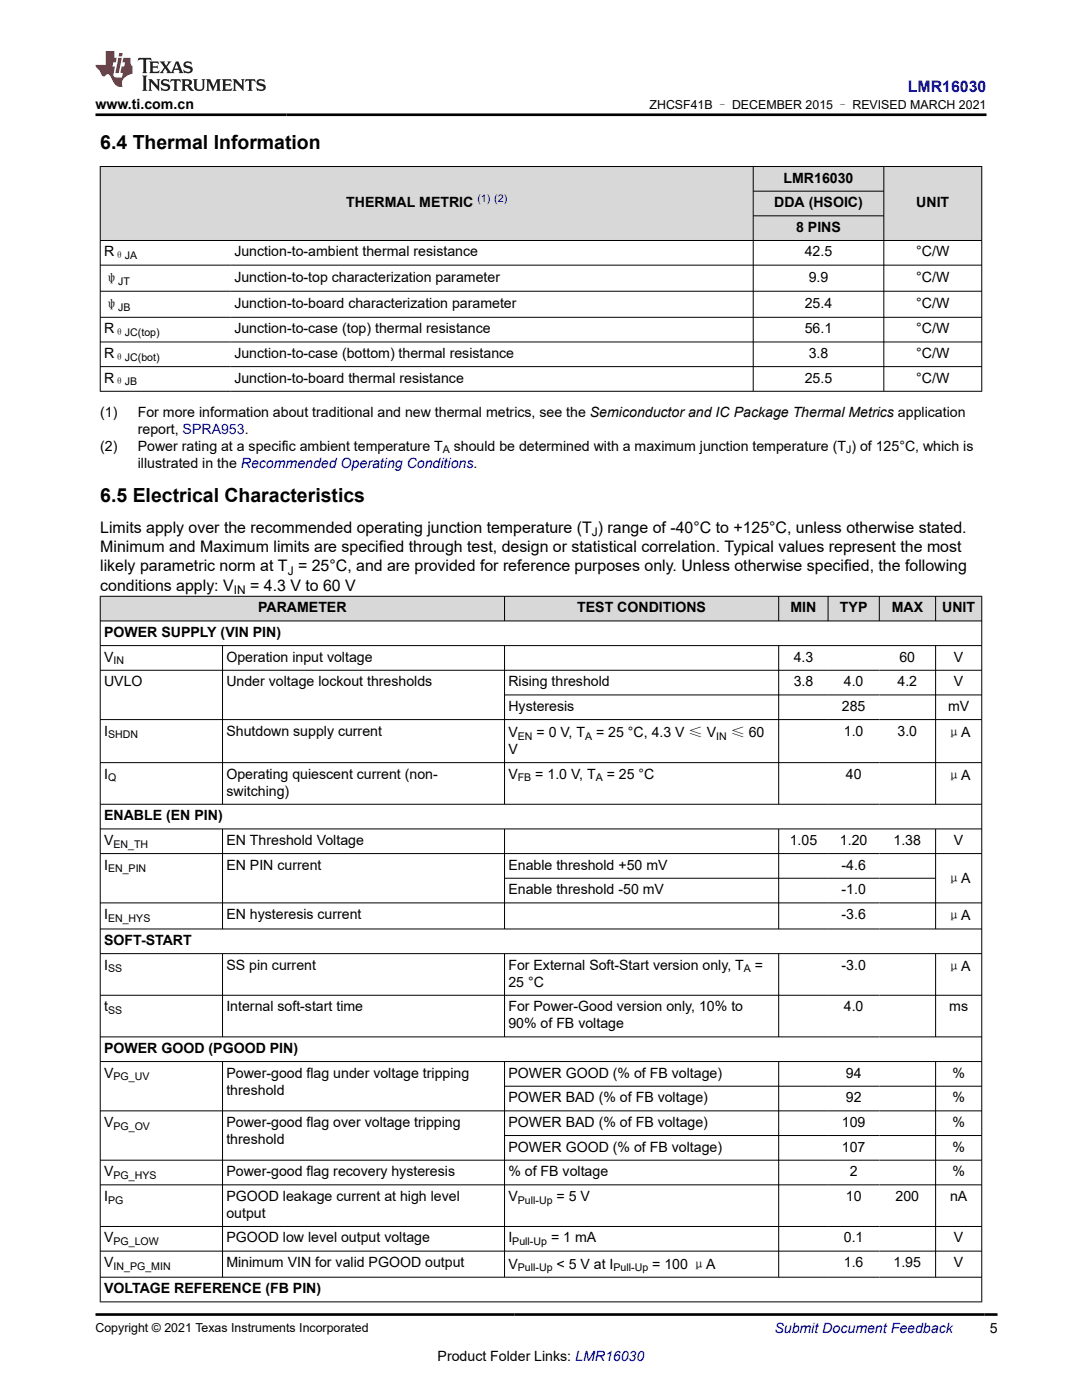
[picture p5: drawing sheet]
<svg xmlns="http://www.w3.org/2000/svg" width="216mm" height="279mm" viewBox="0 0 216 279" stroke-linecap="round" stroke-linejoin="round" font-family="sans-serif">
<defs><g id="words">
<g font-size="3.9">
<text x="20" y="29.8">6.4 Thermal Information</text>
<text x="20" y="100.3">6.5 Electrical Characteristics</text>
</g>
<text font-size="3.2" fill="#00f" x="181.1" y="18.3">LMR16030</text>
<g font-size="3.2">
<text x="20" y="106.4">Limits apply over the recommended operating junction temperature (T ) range of -40°C to +125°C, unless otherwise stated.</text>
<text x="20" y="110.2">Minimum and Maximum limits are specified through test, design or statistical correlation. Typical values represent the most</text>
<text x="20" y="117.9">conditions apply: V</text>
<text x="20" y="114">likely parametric norm at T = 25°C, and are provided for reference purposes only. Unless otherwise specified, the following</text>
<text x="49.9" y="117.9">= 4.3 V to 60 V</text>
</g>
<g font-size="2.8">
<text x="19" y="21.7">www.ti.com.cn</text>
<text x="69.1" y="41.3">THERMAL METRIC</text>
<text x="154.5" y="41.3">DDA (HSOIC)</text>
<text x="156.3" y="36.4">LMR16030</text>
<text x="182.8" y="41.3">UNIT</text>
<text x="158.9" y="46.3">8 PINS</text>
<text x="20.8" y="51.2">R</text>
<text x="46.8" y="51.2">Junction-to-ambient thermal resistance</text>
<text x="160.6" y="51.2">42.5</text>
<text x="182.8" y="51.2">°C/W</text>
<text x="20.8" y="56.4">ψ</text>
<text x="46.8" y="56.3">Junction-to-top characterization parameter</text>
<text x="161.4" y="56.3">9.9</text>
<text x="182.8" y="56.3">°C/W</text>
<text x="20.8" y="61.6">ψ</text>
<text x="46.8" y="61.5">Junction-to-board characterization parameter</text>
<text x="160.6" y="61.5">25.4</text>
<text x="182.8" y="61.5">°C/W</text>
<text x="20.8" y="66.5">R</text>
<text x="20.8" y="71.4">R</text>
<text x="46.8" y="66.5">Junction-to-case (top) thermal resistance</text>
<text x="46.8" y="71.4">Junction-to-case (bottom) thermal resistance</text>
<text x="160.6" y="66.5">56.1</text>
<text x="161.4" y="71.4">3.8</text>
<text x="182.8" y="66.5">°C/W</text>
<text x="182.8" y="71.4">°C/W</text>
<text x="20.8" y="76.4">R</text>
<text x="46.8" y="76.4">Junction-to-board thermal resistance</text>
<text x="160.6" y="76.4">25.5</text>
<text x="182.8" y="76.4">°C/W</text>
<text x="20" y="83.2">(1)</text>
<text x="27.5" y="83.2">For more information about traditional and new thermal metrics, see the Semiconductor and IC Package Thermal Metrics application</text>
<text x="20" y="89.9">(2)</text>
<text x="27.5" y="86.5">report, SPRA953.</text>
<text x="27.5" y="89.9">Power rating at a specific ambient temperature T</text>
<text x="90.6" y="89.9">should be determined with a maximum junction temperature (T ) of 125°C, which is</text>
<text x="27.5" y="93.3">illustrated in the Recommended Operating Conditions.</text>
<text x="51.5" y="122.2">PARAMETER</text>
<text x="115.2" y="122.2">TEST CONDITIONS</text>
<text x="157.7" y="122.2">MIN</text>
<text x="167.6" y="122.2">TYP</text>
<text x="177.9" y="122.2">MAX</text>
<text x="188" y="122.2">UNIT</text>
<text x="20.8" y="127.1">POWER SUPPLY (VIN PIN)</text>
<text x="20.8" y="132">V</text>
<text x="20.8" y="137">UVLO</text>
<text x="45.2" y="132">Operation input voltage</text>
<text x="45.2" y="137">Under voltage lockout thresholds</text>
<text x="101.4" y="137">Rising threshold</text>
<text x="158.4" y="132">4.3</text>
<text x="158.4" y="137">3.8</text>
<text x="168.4" y="137">4.0</text>
<text x="179.1" y="137">4.2</text>
<text x="179.5" y="132">60</text>
<text x="190.4" y="132">V</text>
<text x="190.4" y="137">V</text>
<text x="101.4" y="141.9">Hysteresis</text>
<text x="168" y="141.9">285</text>
<text x="189.2" y="141.9">mV</text>
<text x="20.8" y="146.8">I</text>
<text x="45.2" y="146.8">Shutdown supply current</text>
<text x="101.4" y="147.1">V</text>
<text x="107" y="147.1">= 0 V, T</text>
<text x="118.9" y="147.1">= 25 °C, 4.3 V ≤ V</text>
<text x="145.8" y="147.1">≤ 60</text>
<text x="168.4" y="146.8">1.0</text>
<text x="179.1" y="146.8">3.0</text>
<text x="188.9" y="147.1">μA</text>
<text x="20.8" y="155.4">I</text>
<text x="45.2" y="155.4">Operating quiescent current (non-</text>
<text x="101.4" y="155.4">V</text>
<text x="101.4" y="150.5">V</text>
<text x="106.8" y="155.4">= 1.0 V, T</text>
<text x="121.1" y="155.4">= 25 °C</text>
<text x="168.8" y="155.4">40</text>
<text x="188.9" y="155.7">μA</text>
<text x="45.2" y="158.8">switching)</text>
<text x="20.8" y="163.7">ENABLE (EN PIN)</text>
<text x="20.8" y="168.6">V</text>
<text x="20.8" y="173.5">I</text>
<text x="45.2" y="168.6">EN Threshold Voltage</text>
<text x="45.2" y="173.5">EN PIN current</text>
<text x="101.4" y="173.5">Enable threshold +50 mV</text>
<text x="157.6" y="168.6">1.05</text>
<text x="167.6" y="168.6">1.20</text>
<text x="167.9" y="173.5">-4.6</text>
<text x="178.3" y="168.6">1.38</text>
<text x="190.4" y="168.6">V</text>
<text x="101.4" y="178.5">Enable threshold -50 mV</text>
<text x="167.9" y="178.5">-1.0</text>
<text x="188.9" y="176.1">μA</text>
<text x="20.8" y="183.4">I</text>
<text x="45.2" y="183.4">EN hysteresis current</text>
<text x="167.9" y="183.4">-3.6</text>
<text x="188.9" y="183.7">μA</text>
<text x="20.8" y="188.6">SOFT-START</text>
<text x="20.8" y="193.5">I</text>
<text x="45.2" y="193.5">SS pin current</text>
<text x="101.4" y="193.5">For External Soft-Start version only, T</text>
<text x="101.4" y="196.9">25 °C</text>
<text x="150.6" y="193.5">=</text>
<text x="167.9" y="193.5">-3.0</text>
<text x="188.9" y="193.8">μA</text>
<text x="20.8" y="201.8">t</text>
<text x="45.2" y="201.8">Internal soft-start time</text>
<text x="101.4" y="201.8">For Power-Good version only, 10% to</text>
<text x="168.4" y="201.8">4.0</text>
<text x="189.4" y="201.8">ms</text>
<text x="101.4" y="205.2">90% of FB voltage</text>
<text x="20.8" y="210.1">POWER GOOD (PGOOD PIN)</text>
<text x="20.8" y="215">V</text>
<text x="45.2" y="215">Power-good flag under voltage tripping</text>
<text x="101.4" y="215">POWER GOOD (% of FB voltage)</text>
<text x="168.8" y="215">94</text>
<text x="190" y="215">%</text>
<text x="45.2" y="218.4">threshold</text>
<text x="101.4" y="220">POWER BAD (% of FB voltage)</text>
<text x="168.8" y="220">92</text>
<text x="190" y="220">%</text>
<text x="20.8" y="224.9">V</text>
<text x="45.2" y="224.9">Power-good flag over voltage tripping</text>
<text x="101.4" y="224.9">POWER BAD (% of FB voltage)</text>
<text x="168" y="224.9">109</text>
<text x="190" y="224.9">%</text>
<text x="45.2" y="228.3">threshold</text>
<text x="101.4" y="229.8">POWER GOOD (% of FB voltage)</text>
<text x="168" y="229.8">107</text>
<text x="190" y="229.8">%</text>
<text x="20.8" y="234.7">V</text>
<text x="20.8" y="239.7">I</text>
<text x="45.2" y="234.7">Power-good flag recovery hysteresis</text>
<text x="45.2" y="239.7">PGOOD leakage current at high level</text>
<text x="101.4" y="234.7">% of FB voltage</text>
<text x="101.4" y="239.7">V</text>
<text x="111" y="239.7">= 5 V</text>
<text x="168.8" y="239.7">10</text>
<text x="169.6" y="234.7">2</text>
<text x="178.7" y="239.7">200</text>
<text x="189.6" y="239.7">nA</text>
<text x="190" y="234.7">%</text>
<text x="45.2" y="243">output</text>
<text x="20.8" y="248">V</text>
<text x="45.2" y="248">PGOOD low level output voltage</text>
<text x="101.4" y="248">I</text>
<text x="109.9" y="248">= 1 mA</text>
<text x="168.4" y="248">0.1</text>
<text x="190.4" y="248">V</text>
<text x="20.8" y="252.9">V</text>
<text x="45.2" y="252.9">Minimum VIN for valid PGOOD output</text>
<text x="101.4" y="253.2">V</text>
<text x="111" y="253.2">&lt; 5 V at I</text>
<text x="130.1" y="253.2">= 100 μA</text>
<text x="168.4" y="252.9">1.6</text>
<text x="178.3" y="252.9">1.95</text>
<text x="190.4" y="252.9">V</text>
<text x="20.8" y="258.1">VOLTAGE REFERENCE (FB PIN)</text>
<text x="197.5" y="266.1">5</text>
<text x="87.3" y="271.7">Product Folder Links: LMR16030</text>
</g>
<text font-size="2.8" fill="#00f" x="154.5" y="266.1">Submit Document Feedback</text>
<g font-size="2.5">
<text x="129.6" y="21.8">ZHCSF41B – DECEMBER 2015 – REVISED MARCH 2021</text>
<text x="19" y="265.8">Copyright © 2021 Texas Instruments Incorporated</text>
</g>
<g font-size="2.4">
<text x="118.1" y="107.1">J</text>
<text x="46.7" y="118.5">IN</text>
<text x="57.4" y="114.7">J</text>
</g>
<text font-size="2.1" fill="#00f" x="95.3" y="40.4">(1) (2)</text>
<g font-size="2.1">
<text x="22.8" y="51.8">θJA</text>
<text x="23.6" y="57">JT</text>
<text x="23.6" y="62.2">JB</text>
<text x="22.8" y="67.1">θJC(top)</text>
<text x="22.8" y="72">θJC(bot)</text>
<text x="22.8" y="76.9">θJB</text>
<text x="88.4" y="90.5">A</text>
<text x="168.8" y="90.5">J</text>
<text x="22.6" y="132.6">IN</text>
<text x="21.6" y="147.4">SHDN</text>
<text x="103.3" y="147.6">EN</text>
<text x="116.7" y="147.6">A</text>
<text x="142.9" y="147.6">IN</text>
<text x="21.6" y="156">Q</text>
<text x="103.3" y="156">FB</text>
<text x="118.9" y="156">A</text>
<text x="22.6" y="169.2">EN_TH</text>
<text x="21.6" y="174.1">EN_PIN</text>
<text x="21.6" y="183.9">EN_HYS</text>
<text x="21.6" y="194.1">SS</text>
<text x="148.4" y="194.1">A</text>
<text x="21.6" y="202.4">SS</text>
<text x="22.6" y="215.6">PG_UV</text>
<text x="22.6" y="225.5">PG_OV</text>
<text x="22.6" y="235.3">PG_HYS</text>
<text x="21.6" y="240.2">PG</text>
<text x="103.3" y="240.2">Pull-Up</text>
<text x="22.6" y="248.5">PG_LOW</text>
<text x="102.2" y="248.5">Pull-Up</text>
<text x="22.6" y="253.4">IN_PG_MIN</text>
<text x="103.3" y="253.7">Pull-Up</text>
<text x="122.4" y="253.7">Pull-Up</text>
</g>
</g></defs>
<g fill="#d8d8d8">
<path d="M20 33.2h175.9v5h-175.9z" fill-rule="evenodd"/>
<path d="M20.1 33.3h130.1v14.6h-130.1z" fill-rule="evenodd"/>
<path d="M150.4 33.3h25.9v4.8h-25.9z" fill-rule="evenodd"/>
<path d="M176.4 33.3h19.4v14.6h-19.4z" fill-rule="evenodd"/>
<path d="M150.4 38.2h25.9v4.8h-25.9z" fill-rule="evenodd"/>
<path d="M150.4 43.1h25.9v4.8h-25.9z" fill-rule="evenodd"/>
</g>
<g fill="none" stroke="#000" stroke-width=".2">
<path d="M19.9 33.2h176.1M20 33.2v45M150.3 33.2v45M150.3 38.2h26.1M176.4 33.2v45M195.9 33.2v45M19.9 48h176.1M19.9 52.9h176.1M19.9 58.1h176.1M150.3 43.1h26.1M19.9 63.3h176.1M19.9 68.2h176.1"/>
<path d="M19.9 73.2h176.1M19.9 78.1h176.1"/>
</g>
<g fill="#d8d8d8">
<path d="M20 119h175.9v4.9h-175.9z" fill-rule="evenodd"/>
<path d="M20.1 119.1h80.5v4.8h-80.5z" fill-rule="evenodd"/>
<path d="M100.7 119.1h54.6v4.8h-54.6z" fill-rule="evenodd"/>
<path d="M155.4 119.1h9.8v4.8h-9.8z" fill-rule="evenodd"/>
<path d="M165.3 119.1h10.1v4.8h-10.1z" fill-rule="evenodd"/>
<path d="M175.5 119.1h11.1v4.8h-11.1z" fill-rule="evenodd"/>
<path d="M186.8 119.1h9v4.8h-9z" fill-rule="evenodd"/>
</g>
<g fill="none" stroke="#000" stroke-width=".2">
<path d="M19.9 119h176.1M20 118.9v141M100.7 118.9v5.1M155.4 118.9v5.1M165.2 118.9v5.1M175.5 118.9v5.1M186.7 118.9v5.1M195.9 118.9v141M19.9 123.9h176.1M19.9 128.8h176.1M19.9 133.8h176.1M44.4 128.8v31.8"/>
<path d="M100.7 128.8v31.8M100.7 138.7h95.3M155.4 128.8v31.8M186.7 128.8v31.8M19.9 152.2h176.1M196 143.6h-176.1M19.9 160.5h176.1M19.9 165.4h176.1M19.9 170.4h176.1M44.4 165.4v20.1M100.7 165.4v20.1M100.7 175.3h86.1"/>
<path d="M155.4 165.4v20.1M186.7 165.4v20.1M19.9 180.2h176.1M19.9 185.4h176.1M19.9 190.3h176.1M19.9 198.6h176.1M44.4 190.3v16.7M100.7 190.3v16.7M155.4 190.3v16.7M186.7 190.3v16.7M19.9 206.9h176.1M19.9 211.9h176.1"/>
<path d="M44.4 211.9v43.1M100.7 211.9v43.1M100.7 216.8h95.3M155.4 211.9v43.1M186.7 211.9v43.1M19.9 221.7h176.1M19.9 236.5h176.1M100.7 226.6h95.3M196 231.5h-176.1M19.9 244.8h176.1M19.9 249.7h176.1M19.9 254.9h176.1"/>
<path d="M19.9 259.8h176.1"/>
</g>
<path d="M27.7 11.6l-.2 .5 .5-.2h.6v.1v2.2l-.2 .4h1l-.2-.4v-2.2v-.1h.5l.5 .2-.1-.5zM29.8 12.3l.2 .4v1.5l-.2 .4h1.9l.1-.6a1.08 1.08 0 0 1-1.3 .2v-.7h.6l.4 .2v-.7l-.4 .2h-.6v-.5l.2-.2a1 1 0 0 1 1 .3l-.1-.5zM31.8 12.3l1 1.1-1 1.2h.9l-.2-.2 .4-.8 .5 .8-.2 .2h1.6l-.2-.2 .1-.5h1l.1 .5-.1 .2h.9l-.2-.3-.8-2h-.5l-1 2.2-.8-1.1 .9-1.1h-.8l.2 .2-.5 .6-.3-.6 .1-.2zM35.2 12.7l.4 1h-.8zM36.8 12.4a.65 .65 0 0 0-.2 .7 .65 .65 0 0 0 .6 .5l.7 .1 .1 .3a.79 .79 0 0 1-.7 .4 .79 .79 0 0 1-.7-.5l.1 .7 .2-.1a.93 .93 0 0 0 1.1 .1 .93 .93 0 0 0 .4-1 1.46 1.46 0 0 0-1.2-.6l-.1-.3a1.09 1.09 0 0 1 1.2 .2l-.2-.6-.1 .1-.6-.2zM28.4 15.1l.2 .4v2.2l-.2 .4h1l-.2-.4v-2.2l.2-.4zM29.6 15.8l.2 .4v1.5l-.2 .4h.8l-.3-.4v-1.3l1.7 1.8v-2l.2-.4h-.8l.2 .2 .1 1.1-1.2-1.3zM32.3 15.9a.65 .65 0 0 0-.2 .8 .65 .65 0 0 0 .7 .4l.6 .2 .1 .2a.79 .79 0 0 1-.7 .4 .79 .79 0 0 1-.7-.5l.1 .7 .2-.1a.93 .93 0 0 0 1.1 .1 .93 .93 0 0 0 .4-.9 1.46 1.46 0 0 0-1.2-.6l-.1-.4a1.09 1.09 0 0 1 1.2 .2l-.2-.6-.1 .1-.6-.1zM34.1 15.8l-.1 .6a.63 .63 0 0 1 .7-.3l.1 1.6-.3 .4h1l-.2-.4v-1.6a.66 .66 0 0 1 .8 .3l-.1-.6zM36.2 15.8l.2 .4v1.5l-.2 .4h.9l-.2-.2v-.7h.5l.1 .2a.79 .79 0 0 0 1.2 .6l-1-.9a.61 .61 0 0 0 .6-.6 .61 .61 0 0 0-.5-.7zM36.9 16.1h.2a.47 .47 0 0 1 .5 .1 .47 .47 0 0 1 .1 .5l-.2 .1-.6 .1zM38.5 15.8l.2 .2a2.27 2.27 0 0 0 .4 2 1.04 1.04 0 0 0 1.7-.7v-1.3l.2-.2h-.8l.2 .4v1.1a.6 .6 0 0 1-.6 .6 .6 .6 0 0 1-.6-.6v-1.1l.3-.4zM41.1 15.8l.2 .4v1.5l-.2 .4h.7l-.2-.4v-1.4l.9 1.9 .8-1.9v1.4l-.2 .4h1l-.3-.4v-1.5l.3-.4h-.8l-.7 1.5-.7-1.5zM44.3 15.8l.2 .4v1.5l-.2 .4h1.9l.1-.6a1.09 1.09 0 0 1-1.3 .2v-.7h.6l.4 .2v-.6l-.4 .2h-.6v-.6l.2-.1a1.01 1.01 0 0 1 1 .3l-.1-.6zM46.4 15.8l.3 .4v1.5l-.3 .4h.8l-.2-.4v-1.3l1.6 1.8v-2l.2-.4h-.7l.2 .2v1.1l-1.2-1.3zM49 15.8l-.1 .6a.63 .63 0 0 1 .8-.3v1.6l-.3 .4h1l-.2-.4v-1.6a.66 .66 0 0 1 .8 .3l-.1-.6zM51.4 15.9a.65 .65 0 0 0-.2 .8 .65 .65 0 0 0 .6 .4l.6 .2 .2 .2a.79 .79 0 0 1-.8 .4 .79 .79 0 0 1-.6-.5l.1 .7 .2-.1a.93 .93 0 0 0 1 .1 .93 .93 0 0 0 .5-.9 1.46 1.46 0 0 0-1.3-.6l-.1-.4a1.09 1.09 0 0 1 1.3 .2l-.2-.6-.2 .1-.5-.1z" fill="#231f20"/>
<path d="M21.1 10.2v2.8h-2.1l.1 .3 .9 1a.95 .95 0 0 0 .9 .9 .59 .59 0 0 1 .6-.4 .59 .59 0 0 1 .5 .4l.4 .7a1.59 1.59 0 0 0 2.1 1.4 1.61 1.61 0 0 1 1-2.3l1-.3-.1-1.5a1.59 1.59 0 0 1-.4-1.7h-1.4l-.2 .9h.5l-.1 .9h-.5l-.2 1v.2l.4 .1-.2 .9h-.6a.73 .73 0 0 1-1.1-.7l.3-1.5h-.5l.2-.9h.5l.2-.9h-.5v-1.3zM23.6 11.5l-.6 3.1h.7l.6-3.1zM23.8 10.6l-.1 .6h.7l.1-.6z" fill="#ed1c24"/>
<path d="M19 22.9h177.8M19 262.3h180" fill="none" stroke="#000" stroke-width=".53"/>
<use href="#words"/>
</svg>
